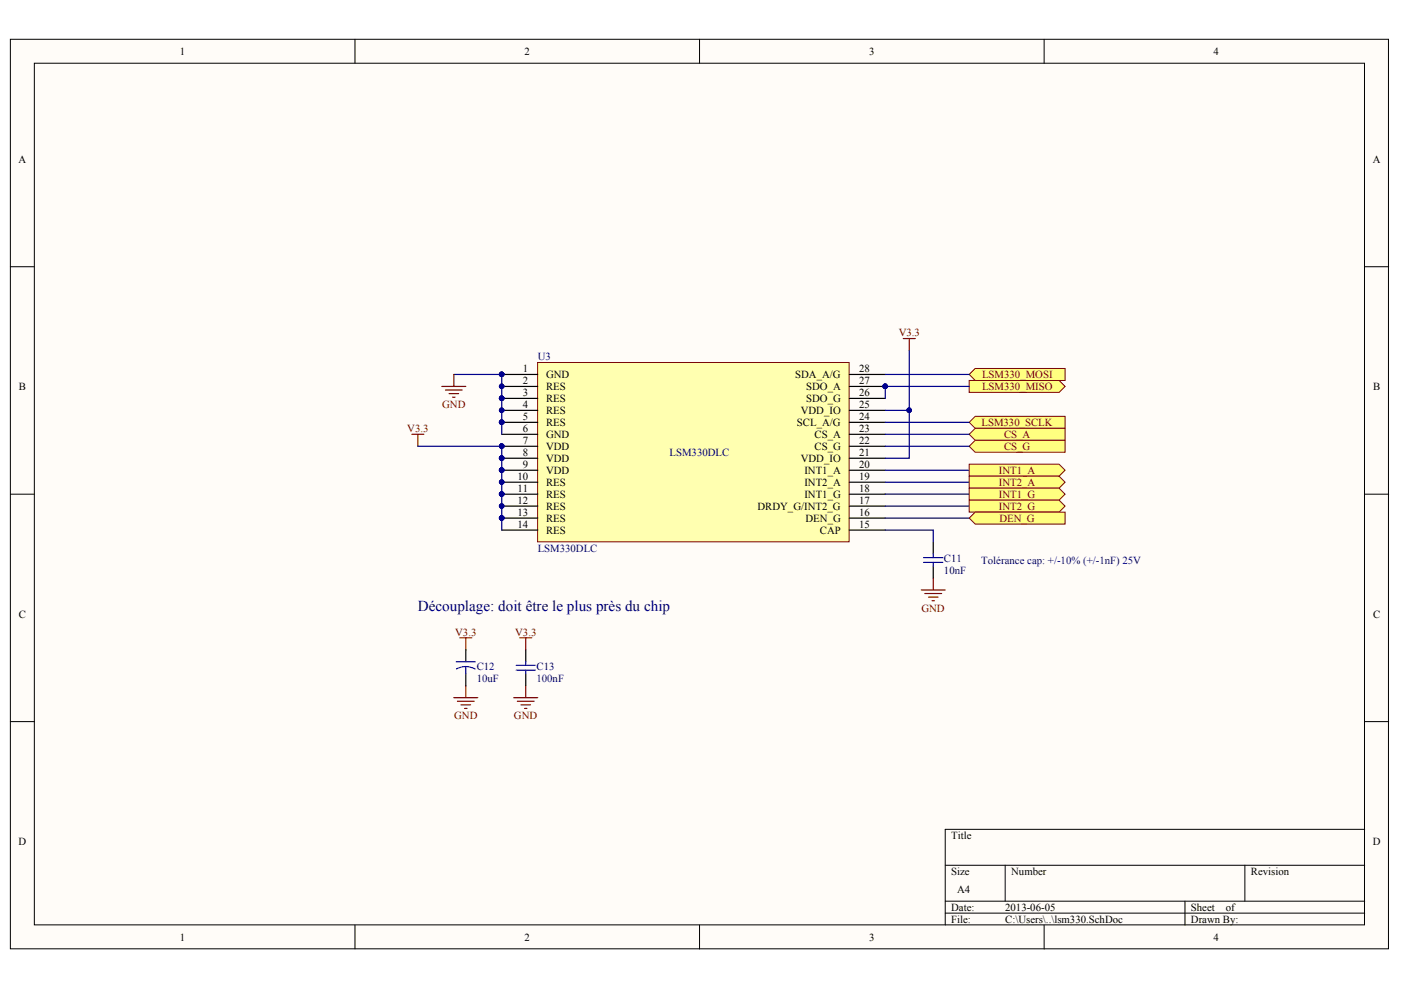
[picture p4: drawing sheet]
<svg xmlns="http://www.w3.org/2000/svg" width="297mm" height="210mm" viewBox="0 0 297 210" stroke-linecap="round" stroke-linejoin="round" font-family="sans-serif">
<defs><g id="words">
<text font-size="3.2" fill="#000080" x="88.6" y="129.5">Découplage: doit être le plus près du chip</text>
<g font-size="2.3">
<text x="38.1" y="11.7">1</text>
<text x="111.2" y="11.7">2</text>
<text x="184.3" y="11.7">3</text>
<text x="257.3" y="11.7">4</text>
<text x="3.9" y="34.5">A</text>
<text x="291.1" y="34.5">A</text>
<text x="4" y="82.7">B</text>
<text x="110.8" y="78.9">1</text>
<text x="110.8" y="81.4">2</text>
<text x="110.8" y="84">3</text>
<text x="115.8" y="80.2">GND</text>
<text x="115.8" y="82.7">RES</text>
<text x="168.6" y="80.2">SDA_A/G</text>
<text x="170.9" y="82.7">SDO_A</text>
<text x="182.1" y="84">26</text>
<text x="182.1" y="81.4">27</text>
<text x="182.1" y="78.9">28</text>
<text x="291.1" y="82.7">B</text>
<text x="110.8" y="86.5">4</text>
<text x="110.8" y="89.1">5</text>
<text x="115.8" y="85.3">RES</text>
<text x="115.8" y="87.8">RES</text>
<text x="169.8" y="87.8">VDD_IO</text>
<text x="170.9" y="85.3">SDO_G</text>
<text x="182.1" y="89.1">24</text>
<text x="182.1" y="86.5">25</text>
<text x="110.8" y="91.6">6</text>
<text x="110.8" y="94.1">7</text>
<text x="115.8" y="90.3">RES</text>
<text x="115.8" y="92.9">GND</text>
<text x="115.8" y="95.4">VDD</text>
<text x="169" y="90.3">SCL_A/G</text>
<text x="172.7" y="95.4">CS_G</text>
<text x="172.7" y="92.9">CS_A</text>
<text x="182.1" y="94.1">22</text>
<text x="182.1" y="91.6">23</text>
<text x="109.7" y="101.7">10</text>
<text x="110.8" y="96.7">8</text>
<text x="110.8" y="99.2">9</text>
<text x="115.8" y="97.9">VDD</text>
<text x="115.8" y="100.5">VDD</text>
<text x="169.8" y="97.9">VDD_IO</text>
<text x="170.5" y="100.5">INT1_A</text>
<text x="182.1" y="101.7">19</text>
<text x="182.1" y="99.2">20</text>
<text x="182.1" y="96.7">21</text>
<text x="109.7" y="104.3">11</text>
<text x="109.7" y="106.8">12</text>
<text x="115.8" y="103">RES</text>
<text x="115.8" y="105.5">RES</text>
<text x="170.5" y="105.5">INT1_G</text>
<text x="170.5" y="103">INT2_A</text>
<text x="182.1" y="106.8">17</text>
<text x="182.1" y="104.3">18</text>
<text x="109.7" y="109.4">13</text>
<text x="109.7" y="111.9">14</text>
<text x="115.8" y="108.1">RES</text>
<text x="115.8" y="110.6">RES</text>
<text x="115.8" y="113.2">RES</text>
<text x="160.6" y="108.1">DRDY_G/INT2_G</text>
<text x="170.8" y="110.6">DEN_G</text>
<text x="173.8" y="113.2">CAP</text>
<text x="182.1" y="111.9">15</text>
<text x="182.1" y="109.4">16</text>
<text x="4" y="130.9">C</text>
<text x="291.1" y="130.9">C</text>
<text x="3.9" y="179.2">D</text>
<text x="201.7" y="177.9">Title</text>
<text x="291.1" y="179.2">D</text>
<text x="201.7" y="185.5">Size</text>
<text x="214.4" y="185.5">Number</text>
<text x="265.2" y="185.5">Revision</text>
<text x="202.9" y="189.3">A4</text>
<text x="201.7" y="193.1">Date:</text>
<text x="201.7" y="195.6">File:</text>
<text x="213.1" y="193.1">2013-06-05</text>
<text x="213.1" y="195.6">C:\Users\..\lsm330.SchDoc</text>
<text x="252.5" y="193.1">Sheet</text>
<text x="252.5" y="195.6">Drawn By:</text>
<text x="259.9" y="193.1">of</text>
<text x="38.1" y="199.4">1</text>
<text x="111.2" y="199.4">2</text>
<text x="184.3" y="199.4">3</text>
<text x="257.3" y="199.4">4</text>
</g>
<g font-size="2.3" fill="#800000">
<text x="190.5" y="71.3">V3.3</text>
<text x="208.2" y="82.7">LSM330_MISO</text>
<text x="208.2" y="80.2">LSM330_MOSI</text>
<text x="93.7" y="86.5">GND</text>
<text x="86.3" y="91.6">V3.3</text>
<text x="208.1" y="90.3">LSM330_SCLK</text>
<text x="212.9" y="92.9">CS_A</text>
<text x="212.9" y="95.4">CS_G</text>
<text x="211.8" y="100.5">INT1_A</text>
<text x="211.8" y="103">INT2_A</text>
<text x="211.8" y="105.5">INT1_G</text>
<text x="211.8" y="108.1">INT2_G</text>
<text x="211.9" y="110.6">DEN_G</text>
<text x="195.4" y="129.7">GND</text>
<text x="96.5" y="134.7">V3.3</text>
<text x="109.2" y="134.7">V3.3</text>
<text x="96.3" y="152.5">GND</text>
<text x="109" y="152.5">GND</text>
</g>
<g font-size="2.3" fill="#000080">
<text x="114" y="76.3">U3</text>
<text x="142" y="96.7">LSM330DLC</text>
<text x="114" y="117">LSM330DLC</text>
<text x="200.1" y="119.2">C11</text>
<text x="208" y="119.5">Tolérance cap: +/-10% (+/-1nF) 25V</text>
<text x="200.1" y="121.8">10nF</text>
<text x="101.1" y="142.1">C12</text>
<text x="113.7" y="142.1">C13</text>
<text x="101.1" y="144.6">10uF</text>
<text x="113.7" y="144.6">100nF</text>
</g>
</g></defs>
<g fill="#fffcf8" stroke="#000" stroke-width=".21">
<path d="M2.2 8.3h292.2v192.9h-292.2z"/>
<path d="M7.3 13.4h282v182.7h-282z"/>
</g>
<g fill="none" stroke="#000" stroke-width=".21">
<path d="M75.3 8.3v5.1M148.3 8.3v5.1M221.4 8.3v5.1M2.2 56.6h5.1M289.3 56.6h5.1M2.2 104.8h5.1M289.3 104.8h5.1M2.2 153h5.1M289.3 153h5.1M289.3 175.8h-88.9v20.3M75.3 196.1v5.1M148.3 196.1v5.1"/>
<path d="M200.4 183.5h88.9M200.4 191.1h88.9M200.4 193.6h88.9M213.1 183.5v7.6M221.4 196.1v5.1M251.2 191.1v5M263.9 183.5v7.6"/>
</g>
<path d="M114 76.9h66v38h-66z" fill="#ffffb0" stroke="#800000" stroke-width=".21"/>
<g fill="none" stroke="#000" stroke-width=".25">
<path d="M106.4 79.4h7.6M180.1 79.4h7.6M106.4 81.9h7.6M106.4 84.5h7.6M106.4 87h7.6M106.4 89.5h7.6M106.4 92.1h7.6M106.4 94.6h7.6M106.4 97.2h7.6M106.4 99.7h7.6M180.1 81.9h7.6M180.1 84.5h7.6"/>
<path d="M180.1 87h7.6M180.1 89.5h7.6M180.1 92.1h7.6M180.1 94.6h7.6M180.1 97.2h7.6M180.1 99.7h7.6M106.4 102.2h7.6M106.4 104.8h7.6M106.4 107.3h7.6M106.4 109.9h7.6M106.4 112.4h7.6M180.1 102.2h7.6"/>
<path d="M180.1 104.8h7.6M180.1 107.3h7.6M180.1 109.9h7.6M180.1 112.4h7.6"/>
</g>
<g fill="#000080" stroke="#000080" stroke-width=".21">
<circle cx="106.4" cy="79.4" r=".48"/>
<circle cx="106.4" cy="81.9" r=".48"/>
<circle cx="106.4" cy="84.4" r=".48"/>
<circle cx="106.4" cy="87" r=".48"/>
<circle cx="106.4" cy="89.5" r=".48"/>
<circle cx="106.4" cy="94.6" r=".48"/>
<circle cx="106.4" cy="97.1" r=".48"/>
<circle cx="106.4" cy="99.7" r=".48"/>
<circle cx="106.4" cy="102.2" r=".48"/>
<circle cx="106.4" cy="104.7" r=".48"/>
<circle cx="106.4" cy="107.3" r=".48"/>
<circle cx="106.4" cy="109.8" r=".48"/>
<circle cx="187.7" cy="81.9" r=".48"/>
</g>
<path d="M106.4 79.4v12.7" fill="none" stroke="#000080" stroke-width=".25"/>
<g fill="#ffff80" stroke="#800000" stroke-width=".21">
<path d="M205.5 80.7h19.1l1.2 1.2-1.2 1.3h-19.1z" fill-rule="evenodd"/>
<path d="M205.5 79.4l1.3-1.3h19v2.6h-19z" fill-rule="evenodd"/>
<path d="M205.5 89.5l1.3-1.2h19v2.5h-19z" fill-rule="evenodd"/>
</g>
<path d="M96.2 79.4h10.2M187.7 79.4h17.8M88.6 94.6h17.8v17.8M187.7 89.5h17.8M205.5 81.9h-17.8v2.6M187.7 112.4h10.2v2.5" fill="none" stroke="#000080" stroke-width=".25"/>
<g fill="#000080" stroke="#000080" stroke-width=".21">
<circle cx="187.7" cy="81.9" r=".48"/>
<circle cx="106.4" cy="109.8" r=".48"/>
<circle cx="106.4" cy="97.1" r=".48"/>
<circle cx="106.4" cy="94.6" r=".48"/>
<circle cx="106.4" cy="99.7" r=".48"/>
<circle cx="106.4" cy="104.7" r=".48"/>
<circle cx="106.4" cy="79.4" r=".48"/>
</g>
<path d="M96.2 79.4v2.5M87.3 92.1h2.6M88.6 92.1v2.5M93.7 81.9h5.1M94.4 82.7h3.6M95.2 83.5h2M96 84.2h.5M195.3 125.1h5.1M196.1 125.8h3.5M196.9 126.6h2M197.6 127.4h.5M197.9 122.5v2.6" fill="none" stroke="#800000" stroke-width=".25"/>
<path d="M197.9 114.9v2.6M197.9 120v2.5" fill="none" stroke="#000" stroke-width=".25"/>
<path d="M195.8 119.2h4.1M195.8 118.2h4.1M197.9 117.5v.7M197.9 119.2v.8" fill="none" stroke="#00f" stroke-width=".25"/>
<g fill="#ffff80" stroke="#800000" stroke-width=".21">
<path d="M205.5 92.1l1.3-1.3h19v2.6h-19z" fill-rule="evenodd"/>
<path d="M205.5 94.6l1.3-1.2h19v2.5h-19z" fill-rule="evenodd"/>
</g>
<path d="M192.8 74.3v12.7h-5.1M187.7 92.1h17.8M187.7 94.6h17.8M187.7 99.7h17.8M192.8 87v10.2h-5.1M187.7 102.2h17.8M187.7 104.8h17.8M187.7 107.3h17.8M187.7 109.9h17.8" fill="none" stroke="#000080" stroke-width=".25"/>
<path d="M191.5 71.8h2.6M192.8 71.8v2.5" fill="none" stroke="#800000" stroke-width=".25"/>
<circle cx="192.8" cy="87" r=".48" fill="#000080" stroke="#000080" stroke-width=".21"/>
<g fill="#ffff80" stroke="#800000" stroke-width=".21">
<path d="M205.5 98.4h19.1l1.2 1.3-1.2 1.3h-19.1z" fill-rule="evenodd"/>
<path d="M205.5 101h19.1l1.2 1.2-1.2 1.3h-19.1z" fill-rule="evenodd"/>
<path d="M205.5 103.5h19.1l1.2 1.3-1.2 1.2h-19.1z" fill-rule="evenodd"/>
<path d="M205.5 106h19.1l1.2 1.3-1.2 1.3h-19.1z" fill-rule="evenodd"/>
<path d="M205.5 109.9l1.3-1.3h19v2.5h-19z" fill-rule="evenodd"/>
</g>
<g fill="none" stroke="#800000" stroke-width=".25">
<path d="M97.5 135.2h2.5M98.8 135.2v2.6M110.2 135.2h2.5M111.5 135.2v2.6M96.2 147.9h5.1M97 148.7h3.5M97.7 149.4h2.1M98.5 150.2h.5M98.8 145.4v2.5M108.9 147.9h5.1M109.7 148.7h3.5M110.5 149.4h2"/>
<path d="M111.2 150.2h.5M111.5 145.4v2.5"/>
</g>
<path d="M98.8 137.8v2.5M111.5 137.8v2.5M98.8 142.8v2.6M111.5 142.8v2.6" fill="none" stroke="#000" stroke-width=".25"/>
<path d="M96.7 140.3h4.1M98.8 141.3l.8 .1 1.1 .5M98.8 141.3l-1.3 .2-.7 .3M98.8 141.3v1.5M109.4 141.1h4.1M109.4 142.1h4.1M111.5 140.3v.8M111.5 142.1v.7" fill="none" stroke="#00f" stroke-width=".25"/>
<use href="#words"/>
</svg>
